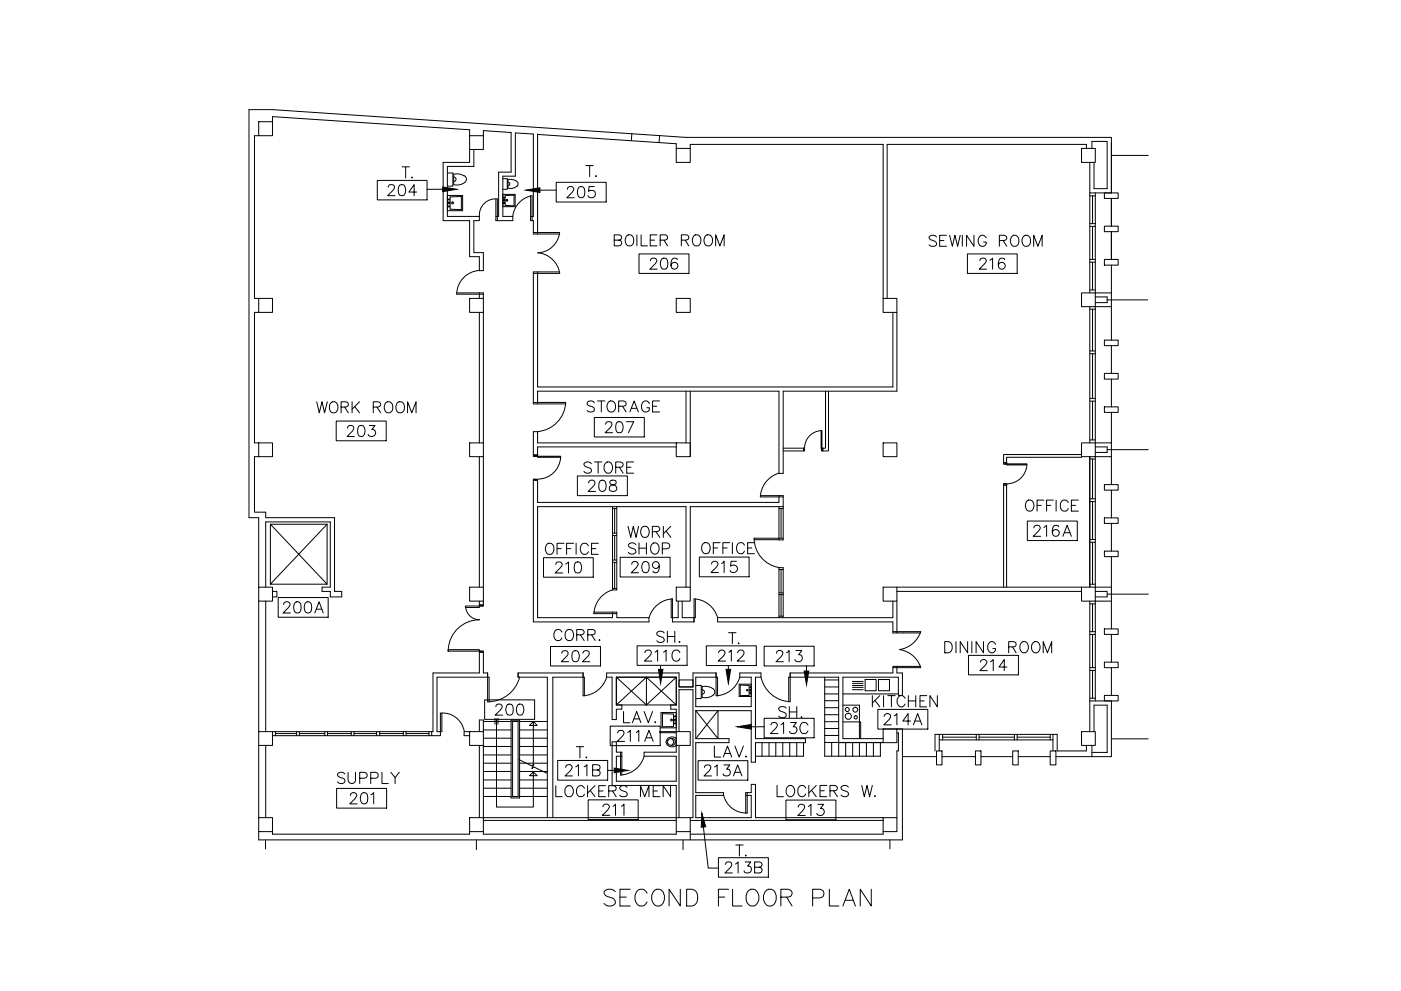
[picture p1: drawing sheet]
<svg xmlns="http://www.w3.org/2000/svg" width="420mm" height="297mm" viewBox="0 0 420 297" stroke-linecap="round" stroke-linejoin="round" font-family="sans-serif">
<!-- layer: 34-2F$0$A-WALL -->
<g fill="none" stroke="#000" stroke-width=".3">
<path d="M81.7 36.5v-1.5l59.1 3.9v1.8M77.6 40.7h-1.3v48.7h1.3M140.8 44.8v3.9h-7.9v17.4h7.9v10.8h3v4.2h1.2v-5.4h-2.9v-9.6h1.7v-1.2h-9.6v-15h7.9v-5.1M145 40.7v-1.5l8.3 .5v11.9h-3.8v13.3h-.8v1.2h5.1v-1.2h-3v-12.1h3.8v-13l5.3 .4v24.7h-.8v1.2h.8v4h7.8M161.2 40.3l41.6 2.8v1.4M161.2 40.2v29.9M207 44.5v-1.2h57.9v46.1M325.8 44.5v-1.2h-59.7v46.1M326.8 48.7v9.1h6.5M327.5 44.5v-2.1h4.5v14.2h-3.9v-7.9M331.2 57.8h4.1v1.7h-4.1zM333.3 42.8v15v-16.6h-127.6l-124-8.3h-7v122.3h2.9v20.8"/>
<path d="M333.3 59.5v8.3M331.2 67.8h4.1v1.6h-4.1zM331.2 77.8h4.1v1.7h-4.1zM333.3 69.4v8.4M77.6 93.6h-1.3v39.2h1.3M143.8 89.4v-1.6h1.2v1.6M143.8 93.6v39.2M145 93.6v39.2M161.2 81.5v34.5h106.6v-22.4M167.7 81.5h-7.8v39.6h1.3v-3.8h72.4v24.6h1.3v-24.6h34.1v-23.7M328.5 87.8h4.8v4.1h-4.8M328.5 89h3.5v1.7h-3.5"/>
<path d="M205.7 117.3v15.5M207 117.3v19.6M331.2 102h4.1v1.6h-4.1zM331.2 111.9h4.1v1.7h-4.1zM77.6 136.9h-1.3v16.6h3.4v1.7h20.6v22.1h2.2v1.6h-3.4v-1.6h-2.5v-1.3h2.5v-19.6h-19.4v19.6M143.8 136.9v39.1M145 136.9v39.1M159.9 136.4h1.3h-1.3M202.8 132.8h-41.6v-3.4h-1.3v7M202.8 134h-41.6v2.4M328.5 132.8h4.8v4.1h-4.8M328.5 134h3.5v1.6h-3.5"/>
<path d="M331.2 122h4.1v1.6h-4.1zM331.2 145.3h4.1v1.6h-4.1zM331.2 155.2h4.1v1.7h-4.1zM81.7 177.3h1.4v1.6h-1.4M205.7 176v-24.1h-44.5v33.2h22.5v-1.6h1.3v1.6h9.6v1.3h-34.7v-42.5h1.3v6.7h72.4v-2h1.3v3.3h-27.9v24.1M269 177.3h55.4M269 176h55.4M328.5 177.3h3.5v1.6h-3.5M328.5 176h4.8v4.2h-4.8M331.2 165.2h4.1v1.6h-4.1zM77.6 180.2v39.1M79.7 180.2v39.1"/>
<path d="M143.8 180.2v1.1h1.2v-1.1M203.4 180.2v4.9h-1.7v1.3h6.4v-1.3h-3.5v-4.9M267.8 180.2v4.9h-52.6v1.3h52.6v3.3h1.2M269 180.2v9.5h2.1M269 199.7h2.1M331.2 198.5h4.1v1.6h-4.1zM331.2 188.5h4.1v1.7h-4.1zM129.9 201.7h13.9v-6.2h1.2v6.2h1.2v1.3h-15.1v16.3h1v1.2h-2.6v-1.2h.4zM140.8 219.3h-1.6v1.2h1.6M143.8 219.3v-3.5h1.2v3.5M202.8 219.3v-6.7h-1.6v-1.3h1.6v-8.3h-18v8.3h1.7v1.3h-1.7v3.1h-1.2v-12.7h-1.7v-1.3h21.7v4.2h4.2v-4.2h6.9v1.3h-6v8.8h16.6v-8.8h-3.4v-1.3h6.3v1.3h-1.6v18.4h14.9v1.2h-14.9v5.8h-1.3v-15.4h-16.6v8.4h9.9v1.2h-9.9v15h8.3v.8h-8.3v6.7h16.6v-6.7h-1.7v-.8h1.7v-2.5h1.3v10h38.3M203.6 219.3v-12.6h4.2v38.4h-.8"/>
<path d="M269 218.5h1.6v33.2h-193v-2.4M269 219.7h.4v5.4h-.4v20M326.8 219.3v-9.2h6.5v16.7h-16.6M328.1 219.3v-7.9h3.9v14.1h-4.5M331.2 208.4h4.1v1.7h-4.1zM77.6 223.4v21.7M79.7 223.4v21.7M143.8 223.4v21.7M145 223.4v21.7h57.8v-9.7h-19.2v-13.1h1.2v3.2h1.7v1.2h-1.7v7.5h18v-7.5h-9.6v-1.2h9.6v-2.1M203.6 223.4v21.7M264.9 221.4h-12.1v-18.4h16.6v5.4h1.2v-6.7h-1.6v-2h-1.2v2h-30.8v1.3h14.5v19.6h13.4M270.6 226.8h10.3"/>
<path d="M280.4 225.1v-5h1.3v5M280.9 225.1h1.6v4.2h-1.6zM282.5 226.8h10M292.5 225.1h1.7v4.2h-1.7zM294.2 226.8h9.5M303.7 225.1h1.7v4.2h-1.7zM305.4 226.8h9.6M315 225.1h1.7v4.2h-1.7zM325.8 223.4v1.7h-8.8v-5h-1.2v5M327.5 223.4v3.4M81.7 249.3v.7h59.1v-.7M145 249.3v.7h57.8v-.7"/>
<path d="M145 245.9h57.8M164.1 245.1v-42.1h-8.7v-1.3h19.5v1.3h-9.1v42.1M207 249.3v2.4M207 245.9h57.9M264.9 249.3v.7h-57.9"/>
</g>
<!-- layer: 34-2F$0$A-WALL-STEEL -->
<g fill="none" stroke="#000" stroke-width=".3">
<path d="M81.7 219.3h47.8M82.6 219.9h6.4M82.6 219.3v1.2M89 219.3v1.2M89.8 219.9h7.6M89.8 219.3v1.2M97.4 219.3v1.2M98.2 219.9h7.1M98.2 219.3v1.2M105.3 219.3v1.2M106.2 219.9h6.8M106.2 219.3v1.2"/>
<path d="M113 219.3v1.2M113.8 219.9h7.2M113.8 219.3v1.2M121 219.3v1.2M121.8 219.9h6.8M121.8 219.3v1.2M128.6 219.3v1.2M81.7 220.5h47.8"/>
</g>
<!-- layer: 34-2F$0$A-GLAZ -->
<g fill="none" stroke="#000" stroke-width=".3">
<path d="M326.8 58.7h1.7M326.8 57.8v30M327.7 58.7v8.3M328.5 57.8v30M326.8 67.9h1.7M326.8 67h1.7M326.8 77.8h1.7M326.8 78.6h1.7M327.7 67.9v9.9M327.7 78.6v8.3M326.8 86.9h1.7M326.8 91.9v40.9"/>
<path d="M326.8 92.7h1.7M327.7 92.7v12.5M328.5 91.9v40.9M326.8 105.2h1.7M326.8 106h1.7M326.8 119.4h1.7M327.7 106v13.4M326.8 136.9v39.1M326.8 120.2h1.7M326.8 137.6h1.7M326.8 131.9h1.7M327.7 120.2v11.7"/>
<path d="M327.7 137.6v11.9M328.5 136.9v39.1M326.8 150.3h1.7M326.8 149.5h1.7M327.7 150.3v11.4M326.8 175.1h1.7M326.8 162.5h1.7M326.8 161.7h1.7M327.7 162.5v12.6M326.8 180.2v29.9M326.8 190.2h1.7M326.8 181h1.7"/>
<path d="M326.8 189.3h1.7M327.7 181v8.3M327.7 190.2v9.9M328.5 180.2v29.9M326.8 209.3h1.7M326.8 200.9h1.7M326.8 200.1h1.7M327.7 200.9v8.4M281.7 220.1h34.1M281.7 221.8h34.1M282.7 221h10.1M282.7 220.1v1.7"/>
<path d="M292.8 220.1v1.7M293.6 221h10.6M293.6 220.1v1.7M304.2 220.1v1.7M305 221h10M305 220.1v1.7M315 220.1v1.7"/>
</g>
<!-- layer: 34-2F$0$A-COLS-CONC -->
<g fill="none" stroke="#000" stroke-width=".3">
<path d="M77.6 36.5h4.1v4.2h-4.1zM140.8 40.7h4.2v4.1h-4.2zM202.8 44.5h4.2v4.2h-4.2zM324.4 44.5h4.1v4.2h-4.1zM77.6 89.4h4.1v4.2h-4.1zM140.8 89.4h4.2v4.2h-4.2zM202.8 89.4h4.2v4.2h-4.2zM264.9 89.4h4.1v4.2h-4.1zM324.4 87.8h4.1v4.1h-4.1zM77.6 132.8h4.1v4.1h-4.1zM140.8 132.8h4.2v4.1h-4.2zM202.8 132.8h4.2v4.1h-4.2z"/>
<path d="M264.9 132.8h4.1v4.1h-4.1zM324.4 132.8h4.1v4.1h-4.1zM77.6 176h4.1v4.2h-4.1zM140.8 176h4.2v4.2h-4.2zM202.8 176h4.2v4.2h-4.2zM264.9 176h4.1v4.2h-4.1zM324.4 176h4.1v4.2h-4.1zM77.6 219.3h4.1v4.1h-4.1zM140.8 219.3h4.2v4.1h-4.2zM202.8 219.3h4.2v4.1h-4.2zM264.9 218.5h4.1v4.1h-4.1zM324.4 219.3h4.1v4.1h-4.1z"/>
<path d="M77.6 245.1h4.1v4.2h-4.1zM140.8 245.1h4.2v4.2h-4.2zM202.8 245.1h4.2v4.2h-4.2zM264.9 245.1h4.1v4.2h-4.1z"/>
</g>
<!-- layer: 34-2F$0$A-FLOR-BLOW -->
<g fill="none" stroke="#000" stroke-width=".3">
<path d="M333.3 59.5v8.3M333.3 69.4v8.4M333.3 79.5v8.3M333.3 91.9v10.1M333.3 103.6v8.3M333.3 113.6v8.4M333.3 123.6v9.2M333.3 136.9v8.4M333.3 146.9v8.3M333.3 156.9v8.3M333.3 166.8v9.2M333.3 180.2v8.3"/>
<path d="M333.3 190.2v8.3M333.3 200.1v8.3"/>
</g>
<!-- layer: 34-2F$0$A-ANNO-TEXS -->
<g fill="none" stroke="#000" stroke-width=".3">
<path d="M120.6 50h2.2M121.7 50v3.4M123.6 53.1v.3l.2-.2M175.7 49.6h2.2M176.8 49.6v3.3M178.7 52.6l-.1 .2h.3M184.2 72l1.9-.2a.76 .76 0 0 0 0-1.3l-1.9-.1v3.3h1.4a.88 .88 0 0 0 .8-.6 .88 .88 0 0 0-.3-1l-.5-.1M187.8 70.8a1.24 1.24 0 0 1 1.4-.4 1.24 1.24 0 0 1 .8 1.3 1.46 1.46 0 0 1-.3 1.6 1.46 1.46 0 0 1-1.6 .3 2.12 2.12 0 0 1-.3-2.8zM191 70.4v3.3M192.3 70.4v3.3h1.9M195 72h1.3M197 70.4h-2v3.3h2"/>
<path d="M198 72l1.9-.2a.76 .76 0 0 0 0-1.3l-1.9-.1v3.3M199.1 72l1.1 1.7M204.3 72l1.9-.2a.76 .76 0 0 0 0-1.3l-1.9-.1v3.3M205.5 72l1.1 1.7M208 70.8a1.24 1.24 0 0 1 1.4-.4 1.24 1.24 0 0 1 .8 1.3 1.46 1.46 0 0 1-.3 1.6 1.46 1.46 0 0 1-1.6 .3 2.12 2.12 0 0 1-.3-2.8zM211.4 70.8a1.24 1.24 0 0 1 1.5-.4 1.24 1.24 0 0 1 .8 1.3 1.46 1.46 0 0 1-.3 1.6 1.46 1.46 0 0 1-1.6 .3 2.12 2.12 0 0 1-.4-2.8zM214.6 73.7v-3.3l1.3 3.3 1.3-3.3v3.3M280.9 71a1.24 1.24 0 0 0-1.2-.5 1.24 1.24 0 0 0-1.1 .8l.3 .5 1.3 .4a.86 .86 0 0 1 .3 1.5 1.62 1.62 0 0 1-1.9-.3M281.8 72.1h1.3M283.8 70.5h-2v3.3h2M284.8 70.5l.8 3.3 .8-3.3 .8 3.3 .8-3.3M288.6 70.5v3.3"/>
<path d="M292.1 70.5v3.3l-2.2-3.3v3.3M295.8 71.3a1.25 1.25 0 0 0-1.4-.8 1.25 1.25 0 0 0-1 1.3 1.46 1.46 0 0 0 .3 1.6 1.46 1.46 0 0 0 1.6 .3l.5-.6v-.5h-.8M299.7 72.1h1.5a.87 .87 0 0 0 .7-.9l-.7-.7h-1.5v3.3M300.9 72.1l1 1.7M303.3 71a1.36 1.36 0 0 1 1.8-.2 1.36 1.36 0 0 1 .5 1.8 1.27 1.27 0 0 1-1.3 1.3 1.27 1.27 0 0 1-1.3-1.3v-.8zM306.8 71a1.36 1.36 0 0 1 1.8-.2 1.36 1.36 0 0 1 .4 1.8 1.27 1.27 0 0 1-1.2 1.3 1.27 1.27 0 0 1-1.3-1.3v-.8zM310 73.8v-3.3l1.3 3.3 1.2-3.3v3.3M95 120.4l.8 3.3 .8-3.3 .7 3.3 .9-3.3M99.1 120.9a1.24 1.24 0 0 1 1.4-.4 1.24 1.24 0 0 1 .8 1.2 1.46 1.46 0 0 1-.3 1.6 1.46 1.46 0 0 1-1.6 .3 2.12 2.12 0 0 1-.3-2.7zM102.3 122l1.8-.2a.76 .76 0 0 0 0-1.2l-1.8-.2v3.3M103.4 122l1.1 1.7M105.6 120.4v3.3"/>
<path d="M106.4 121.8l1.4 1.9M107.8 120.4l-2.2 2.3M111.9 122l1.9-.2a.76 .76 0 0 0 0-1.2l-1.9-.2v3.3M113 122l1.2 1.7M115.6 120.9a1.24 1.24 0 0 1 1.4-.4 1.24 1.24 0 0 1 .8 1.2 1.46 1.46 0 0 1-.3 1.6 1.46 1.46 0 0 1-1.6 .3 2.12 2.12 0 0 1-.3-2.7zM119.1 120.9a1.24 1.24 0 0 1 1.4-.4 1.24 1.24 0 0 1 .8 1.2 1.46 1.46 0 0 1-.3 1.6 1.46 1.46 0 0 1-1.6 .3 2.12 2.12 0 0 1-.3-2.7zM122.2 123.7v-3.3l1.3 3.3 1.3-3.3v3.3M177.3 139a1.24 1.24 0 0 0-1.2-.6 1.24 1.24 0 0 0-1 .9l.7 .6 .9 .3a.77 .77 0 0 1 .6 .6 .77 .77 0 0 1-.3 .8 1.45 1.45 0 0 1-1.9-.3M178.2 120.7a1.18 1.18 0 0 0-1.1-.6 1.18 1.18 0 0 0-1 .9l.6 .6 1 .3a.89 .89 0 0 1 .5 1.1 1.45 1.45 0 0 1-2.1 0M178.3 138.5h2.2M179.2 120.2h2.2M179.4 138.5v3.3"/>
<path d="M180.3 120.2v3.3M181.5 139l.3-.3a1.5 1.5 0 0 1 1.8 .5 1.5 1.5 0 0 1-.1 1.8 1.2 1.2 0 0 1-1.4 .8 1.2 1.2 0 0 1-.9-1.2v-.9zM182.4 120.7a1.36 1.36 0 0 1 1.7-.2 1.36 1.36 0 0 1 .5 1.7 1.27 1.27 0 0 1-1.3 1.3 1.27 1.27 0 0 1-1.3-1.3v-.8zM185.5 121.8l1.9-.2a.78 .78 0 0 0 0-1.2l-1.9-.2v3.3M186.7 121.8l1.1 1.7M188.9 123.5l1.3-3.3 1.2 3.3M189.3 122.4h1.6M190 138.5h-2v3.3h2M194.7 121a1.2 1.2 0 0 0-1.3-.8 1.2 1.2 0 0 0-1 1.2 1.46 1.46 0 0 0 .3 1.6 1.46 1.46 0 0 0 1.6 .4l.4-.7v-.5h-.7M195.7 121.8h1.3M197.8 120.2h-2.1v3.3h2.1M184.7 140.1h1.3a.87 .87 0 0 0 .9-1l-.3-.4-.6-.2h-1.3v3.3"/>
<path d="M185.7 140.1l1.2 1.7M188 140.1h1.2M188.3 157.8l.9 3.3 .7-3.3 .8 3.3 .8-3.3M192.5 158.2a1.24 1.24 0 0 1 1.4-.4 1.24 1.24 0 0 1 .8 1.2 1.46 1.46 0 0 1-.3 1.6 1.46 1.46 0 0 1-1.6 .3 2.12 2.12 0 0 1-.3-2.7zM195.6 159.4l1.9-.2a.76 .76 0 0 0 0-1.3l-1.9-.1v3.3M196.7 159.4l1.2 1.7M198.9 157.8v3.3M199.8 159.2l1.4 1.9M201.2 157.8l-2.3 2.2M307.8 150.3a1.24 1.24 0 0 1 1.5-.4 1.24 1.24 0 0 1 .8 1.3 1.46 1.46 0 0 1-.4 1.6 1.46 1.46 0 0 1-1.5 .3 2.12 2.12 0 0 1-.4-2.8zM311 151.5h1.3M313 149.9h-2v3.3"/>
<path d="M313.9 151.5h1.2M315.9 149.9h-2v3.3M316.7 149.9v3.3M320.4 150.7a1.21 1.21 0 0 0-1.4-.8 1.21 1.21 0 0 0-1 1.3 1.46 1.46 0 0 0 .3 1.6 1.46 1.46 0 0 0 1.6 .3l.5-.7M321.3 151.5h1.3M323.4 149.9h-2.1v3.3h2.1M163.9 163.3a1.24 1.24 0 0 1 1.4-.4 1.24 1.24 0 0 1 .8 1.2 1.46 1.46 0 0 1-.3 1.6 1.46 1.46 0 0 1-1.6 .3 2.12 2.12 0 0 1-.3-2.7zM167.1 164.4h1.2M169.2 162.8h-2.1v3.4M169.9 164.4h1.3M172 162.8h-2.1v3.4M172.8 162.8v3.4"/>
<path d="M176.5 163.6a1.25 1.25 0 0 0-1.5-.8 1.25 1.25 0 0 0-1 1.3 1.46 1.46 0 0 0 .4 1.6 1.46 1.46 0 0 0 1.6 .3l.5-.6M177.4 164.4h1.3M179.4 162.8h-2v3.4h2M190.7 163.2a1.24 1.24 0 0 0-1.2-.5 1.24 1.24 0 0 0-1 .8l.3 .5 1.2 .5a.77 .77 0 0 1 .7 .6 .77 .77 0 0 1-.3 .8 1.45 1.45 0 0 1-1.9-.3M191.6 162.7v3.4M191.6 164.3h2.3M193.9 162.7v3.4M195.4 163.2l.4-.3a1.5 1.5 0 0 1 1.7 .5 1.5 1.5 0 0 1 0 1.9 1.2 1.2 0 0 1-1.4 .8 1.2 1.2 0 0 1-1-1.3v-.8zM198.6 164.5l1.9-.2 .3-.4-.1-.9-.7-.3h-1.4v3.4M210.7 163.1a1.24 1.24 0 0 1 1.5-.4 1.24 1.24 0 0 1 .8 1.2 1.46 1.46 0 0 1-.3 1.6 1.46 1.46 0 0 1-1.6 .3 2.12 2.12 0 0 1-.4-2.7zM213.9 164.2h1.3M216 162.7h-2.1v3.3"/>
<path d="M216.8 164.2h1.3M218.8 162.7h-2v3.3M219.6 162.7v3.3M223.3 163.4a1.21 1.21 0 0 0-1.4-.7 1.21 1.21 0 0 0-1 1.2 1.46 1.46 0 0 0 .3 1.6 1.46 1.46 0 0 0 1.6 .3l.5-.6M224.2 164.2h1.3M226.2 162.7h-2v3.3h2M168.5 189.5a1.25 1.25 0 0 0-1.4-.8 1.25 1.25 0 0 0-1 1.3 1.46 1.46 0 0 0 .3 1.6 1.46 1.46 0 0 0 1.6 .3l.5-.7M169.8 189.1a1.24 1.24 0 0 1 1.4-.4 1.24 1.24 0 0 1 .8 1.3 1.46 1.46 0 0 1-.3 1.6 1.46 1.46 0 0 1-1.6 .3 2.12 2.12 0 0 1-.3-2.8zM173 190.3l1.9-.2a.76 .76 0 0 0 0-1.3l-1.9-.1v3.3M174 190.3l1.2 1.7M176.3 190.3l1.9-.2a.76 .76 0 0 0 0-1.3l-1.9-.1v3.3M177.4 190.3l1.1 1.7"/>
<path d="M179.8 191.7v.3l.2-.1M199.2 189.7a1.22 1.22 0 0 0-1.2-.6 1.22 1.22 0 0 0-1 .9l.6 .7 1 .3a.82 .82 0 0 1 .3 1.4 1.41 1.41 0 0 1-1.9-.3M200.1 189.2v3.4M200.1 190.8h2.3M202.4 189.2v3.4M203.8 192.2v.4l.2-.2M218.5 189.6h2.2M219.6 189.6v3.3M221.5 192.6l-.1 .2h.3M283.3 192.3h1.2a1.82 1.82 0 0 1 1.1 1.7 1.82 1.82 0 0 1-1.1 1.7h-1.2zM286.7 192.3v3.4M290.2 192.3v3.4l-2.2-3.4v3.4"/>
<path d="M291.5 192.3v3.4M295 192.3v3.4l-2.3-3.4v3.4M298.6 193.1a1.2 1.2 0 0 0-1.4-.8 1.2 1.2 0 0 0-1 1.3 1.44 1.44 0 0 0 .3 1.5 1.44 1.44 0 0 0 1.6 .4l.5-.6v-.5h-.9M302.5 193.9l1.9-.1a.78 .78 0 0 0 0-1.3l-1.9-.2v3.4M303.6 193.9l1.1 1.8M306.2 192.8l.3-.3a1.5 1.5 0 0 1 1.8 .5 1.5 1.5 0 0 1-.1 1.9 1.2 1.2 0 0 1-1.4 .8 1.2 1.2 0 0 1-.9-1.3v-.8zM309.7 192.8l.3-.3a1.5 1.5 0 0 1 1.8 .5 1.5 1.5 0 0 1-.1 1.9 1.2 1.2 0 0 1-1.4 .8 1.2 1.2 0 0 1-.9-1.3v-.8zM312.9 195.7v-3.4l1.2 3.4 1.3-3.4v3.4M187 213.3v3.3h1.9M189.7 216.6l1.2-3.3 1.3 3.3M190.2 215.5h1.6M193.2 213.3l1.2 3.3 1.3-3.3"/>
<path d="M196.5 216.3l-.2 .1 .2 .2 .2-.2M235.8 212.3a1.29 1.29 0 0 0-2.3 .3l.4 .5 1.7 .7 .2 .9a1.51 1.51 0 0 1-2.3 0M236.7 211.8v3.3M236.7 213.4h2.2M238.9 211.8v3.3M240.4 214.8l-.2 .2h.3M261.6 208.5v3.4M262.4 210l1.4 1.9M263.8 208.5l-2.2 2.2M265 208.5v3.4M266.2 208.5h2.3M267.3 208.5v3.4"/>
<path d="M271.5 209.3a1.24 1.24 0 0 0-1.4-.8 1.24 1.24 0 0 0-1.1 1.3 1.46 1.46 0 0 0 .4 1.6 1.46 1.46 0 0 0 1.5 .3l.6-.7M272.4 208.5v3.4M272.4 210.1h2.2M274.6 208.5v3.4M275.9 210.1h1.3M277.9 208.5h-2v3.4h2M281.1 208.5v3.4l-2.2-3.4v3.4M103.4 232a1.24 1.24 0 0 0-1.2-.5 1.24 1.24 0 0 0-1 .8l.6 .7 1 .3a.77 .77 0 0 1 .6 .6 .77 .77 0 0 1-.3 .8 1.45 1.45 0 0 1-1.9-.3M104.4 231.5v2.4a1.12 1.12 0 0 0 1.1 1 1.12 1.12 0 0 0 1.1-1v-2.4M107.9 233.3l1.9-.2 .3-.5-.2-.8-.6-.3h-1.4v3.4M111.2 233.3l1.9-.2a.89 .89 0 0 0 .3-1 .89 .89 0 0 0-.8-.6h-1.4v3.4M114.5 231.5v3.4h2"/>
<path d="M117.2 231.5l1.3 1.6 1.3-1.6M118.5 233.1v1.8M166.7 235.5v3.3h1.9M170 235.7a1.5 1.5 0 0 1 1.8 .5 1.5 1.5 0 0 1 0 1.8 1.21 1.21 0 0 1-1.4 .8 1.21 1.21 0 0 1-1-1.2 1.85 1.85 0 0 1 .6-1.9zM172.8 223.8h2.3M173.9 223.8v3.4M175.3 236.3a1.2 1.2 0 0 0-1.4-.8 1.2 1.2 0 0 0-1 1.3 1.46 1.46 0 0 0 .3 1.6 1.46 1.46 0 0 0 1.6 .3l.5-.7M175.8 226.9v.3l.2-.2M176.2 235.5v3.3M177 237l1.4 1.8M178.4 235.5l-2.2 2.2M179.6 237.1h1.2"/>
<path d="M181.6 235.5h-2v3.3h2M182.6 237.1l1.9-.1a.78 .78 0 0 0 0-1.3l-1.9-.2v3.3M183.7 237.1l1.1 1.7M188.1 236a1.24 1.24 0 0 0-1.2-.5 1.24 1.24 0 0 0-1 .8l.6 .7 .9 .3a.77 .77 0 0 1 .7 .6 .77 .77 0 0 1-.3 .8 1.68 1.68 0 0 1-1.9-.3M192.1 238.8v-3.3l1.3 3.3 1.2-3.3v3.3M195.9 237.1h1.3M197.9 235.5h-2v3.3h2M201.1 235.5v3.3l-2.2-3.3v3.3M214.2 223.6v3.3h1.9M216.9 226.9l1.3-3.3 1.2 3.3M217.4 225.8h1.6M220.4 223.6l1.3 3.3 1.2-3.3"/>
<path d="M223.8 226.6l-.2 .2h.3M233 235.4v3.4h1.9M236.1 235.9l.3-.3a1.5 1.5 0 0 1 1.8 .5 1.5 1.5 0 0 1-.1 1.9 1.2 1.2 0 0 1-1.4 .8 1.2 1.2 0 0 1-.9-1.3v-.8zM241.6 236.3a1.2 1.2 0 0 0-1.4-.9 1.2 1.2 0 0 0-.9 1.3 1.46 1.46 0 0 0 .3 1.6 1.46 1.46 0 0 0 1.6 .3l.4-.6M242.6 235.4v3.4M243.4 236.9l1.4 1.9M244.8 235.4l-2.2 2.3M245.9 237h1.3M248 235.4h-2.1v3.4h2.1M248.9 237h1.4a.87 .87 0 0 0 .8-.9l-.3-.5-.5-.2h-1.4v3.4M250 237l1.1 1.8M254.4 235.9a1.24 1.24 0 0 0-1.2-.5 1.24 1.24 0 0 0-1 .9l.6 .6 1 .3a.77 .77 0 0 1 .6 .6 .77 .77 0 0 1-.3 .8 1.45 1.45 0 0 1-1.9-.3"/>
<path d="M258.4 235.4l.8 3.4 .8-3.4 .8 3.4 .8-3.4M262.4 238.5v.3l.2-.2M220.7 253.3h2.2M221.7 253.3v3.3M223.6 256.3l-.1 .1h.3"/>
</g>
<!-- layer: 34-2F$0$A-FLOR-GRID -->
<path d="M333.3 46.6h11.1M332 89.9h12.2M332 134.8h12.4M332 178.1h12.4M333.3 221.5h11.1M79.6 251.7v2.8M142.9 251.7v3M204.8 251.7v3M266.9 251.7v2.7" fill="none" stroke="#000" stroke-width=".3"/>
<!-- layer: 34-2F$0$A-DOOR -->
<g fill="none" stroke="#000" stroke-width=".3">
<path d="M148.7 59.7v5.2M149.2 59.7v6.4M149.2 59.6a4.9 4.9 0 0 0-5.4 5.3M159.1 58.7v6.2M159.6 58.6a7.1 7.1 0 0 0-5.8 6.3M159.6 58.7v7.4M159.9 69.7h7.9M161.2 75.8a7.3 7.3 0 0 1 6.7 6.1M167.8 69.7a6.9 6.9 0 0 1-6.6 6.1M137 87.8h6.8M143.8 81.1a7.2 7.2 0 0 0-6.8 7.1h8M159.9 82h7.9"/>
<path d="M159.9 120.6h9.8a9.2 9.2 0 0 1-8.4 8.8M159.9 136.4h1.3v.4h-1.3zM161.2 136.8h6.9v.3h-6.9zM161.2 121.1h8.5M168.1 137.1a6.9 6.9 0 0 1-6.8 6.5M241 134.3h.2l.1 .9h-.3zM246.2 129.1h.3v5.2h-.3zM246.3 129.1a5.2 5.2 0 0 0-5 5.2M246.5 134.3h.3v.9h-.4zM301 138.7h.9v.3l-.9 .2zM301.9 139h6.1v.4h-6.1zM308 139.3a6 6 0 0 1-6 5.7"/>
<path d="M159.9 143.6l1.3 .1v.2h-1.3zM228 148.9h6.9M228 148.6h5.6M233.7 141.8a7.8 7.8 0 0 0-5.7 7.1M301 144.9l.9 .1v.4h-.9zM183.7 176.8a7.8 7.8 0 0 0-5.6 7.1M201.3 179.5v5.6h.4v-5.6M201.7 179.5a7.8 7.8 0 0 0-7 5.6M208.1 179.5a7.8 7.8 0 0 1 7.1 5.6M208.1 179.5v6.9M208.5 179.5v5.6h-.4M226.1 161.8h7.5"/>
<path d="M226.1 161.3h7.5M226.2 161.3a8.9 8.9 0 0 0 7.5 8.8M134.4 194.7h9.4v.5h-9.4zM139.6 181.6h4.2v.5h-4.2zM139.7 182.1a4.2 4.2 0 0 0 4.1 3.7 9.4 9.4 0 0 0-9.4 8.9M143.8 195.2l1.2-.1v.4h-1.2zM143.8 181.3h1.2v.4l-1.2-.1zM178 183.9h7M178 183.5h5.7M267.8 189.3h8.3M271.1 199.7h5M271.1 189.7h5"/>
<path d="M276.1 189.3a7.9 7.9 0 0 1-6.4 5.4 8 8 0 0 1 6.4 5.4M132.5 213.8v5.5h-.4v-5.6a6.6 6.6 0 0 1 7.1 5.6M146.2 203h.5v7.4M146.2 201.7v8.7M155.8 202.9a9.8 9.8 0 0 1-9.5 7.4M174.9 201.7v6.9a7.8 7.8 0 0 0 7-5.7M174.9 203h.4v5.6M214.7 201.7v6.9M214.7 203h.5v5.6M221.9 202.9a7.8 7.8 0 0 1-7.1 5.7M228.2 203a9.4 9.4 0 0 0 8.8 7.3M237 203h-.5v7.3"/>
<path d="M237 201.7v8.6M267.8 200.1h8.3M186.1 225.5v6.8M186.5 226.7v5.6M193.2 226.7a7.8 7.8 0 0 1-7.1 5.6M217 238.4a6.9 6.9 0 0 0 7.1 5.3M223.6 238.4v5.3M224.1 237.6v6.1"/>
</g>
<!-- layer: 34-2F$0$A-FLOR-PFIX -->
<g fill="none" stroke="#000" stroke-width=".3">
<path d="M134.2 51.9h1.6v3.9h-1.6M134.2 58.6h4.5v4.6h-4.5zM135 59l3.4-.1v3.9l-3.4-.1zM136.1 53.1a.67 .67 0 0 1 .7 .6 .67 .67 0 0 1-.7 .7M139.2 52.7l-1.5-.5h-1.6v3.1l1.7 .1 1.6-.7M139.2 52.7a1.17 1.17 0 0 1 .2 2M150.8 53.6h1.3v3.1h-1.3M150.8 58.3h3.7v3.6h-3.7zM151.5 58.6l2.7-.1v3.2l-2.7-.1zM152.3 53.9a2.48 2.48 0 0 1 3.1 1.1 2.25 2.25 0 0 1-3.1 1.4M152.3 53.9v2.5M152.3 54.6a.54 .54 0 0 1 .6 .5 .54 .54 0 0 1-.6 .6"/>
<path d="M184.8 203h18v8.3M193.9 211.3l-9.1-8.3v8.3h18M193.9 203l8.9 8.3M193.9 203v8.3M193.9 203l-9.1 8.3M198.2 213.6h4.6v4.6h-4.6zM198.7 213.9l3.3 .1v3.8h-3.3zM202.8 203l-8.9 8.3M208.7 205.5h1.6v3.9h-1.6M208.7 213l6.6 8.4v-8.4l-6.6 8.4M210.6 206.7a.67 .67 0 0 1 .7 .7 .67 .67 0 0 1-.7 .7M210.6 205.8a3.1 3.1 0 0 1 3.8 1.5 2.24 2.24 0 0 1-2.7 1.8l-1.1-.1v-3.1"/>
<path d="M221.7 205.1h3.6v3.7h-3.6zM222 205.3l2.7 .2v2.9l-2.7 .1zM199.8 222.4a1.85 1.85 0 0 0 2.9 1.2M200.2 221.5l-.4 .9M200.3 221.9v1M200.3 221.9a1.12 1.12 0 0 1 1.4-.7 1.12 1.12 0 0 1 .7 1.4 1.12 1.12 0 0 1-1.3 .8l-.8-.5M201.5 221.5a1.03 1.03 0 0 1 0 1.8M202.7 221.2v2.3M202.7 221.2l-1.3-.3-1.2 .5"/>
<circle cx="134.6" cy="59.8" r=".16"/>
<circle cx="151.2" cy="59.2" r=".16"/>
<circle cx="134.6" cy="61.9" r=".16"/>
<circle cx="134.6" cy="60.8" r=".29"/>
<circle cx="135.7" cy="60.8" r=".29"/>
<circle cx="151.2" cy="60.9" r=".16"/>
<circle cx="151.2" cy="60.1" r=".22"/>
<circle cx="152" cy="60.1" r=".22"/>
<circle cx="201.4" cy="215.8" r=".29"/>
<circle cx="202.5" cy="214.8" r=".16"/>
<circle cx="202.5" cy="216.9" r=".16"/>
<circle cx="202.5" cy="215.8" r=".29"/>
<circle cx="224.1" cy="206.9" r=".22"/>
<circle cx="225" cy="207.7" r=".16"/>
<circle cx="225" cy="206" r=".16"/>
<circle cx="225" cy="206.9" r=".22"/>
</g>
<!-- layer: 34-2F$0$A-GLAZ-FULL -->
<g fill="none" stroke="#000" stroke-width=".3">
<path d="M183.7 152.4h1.3M183.7 159.8h1.3M183.7 151.9v24.9h1.3v-24.9M184.3 152.4v7.4M233.6 152.4h1.3M233.6 151.9v9.9h1.3v-9.9M234.2 152.4v8.9M183.7 160.5h1.3M183.7 176.4h1.3M183.7 168.6h1.3M183.7 167.9h1.3M184.3 160.5v7.4"/>
<path d="M184.3 168.6v7.8M233.6 177.7h1.3M233.6 178.2h1.3M233.6 170.7h1.3M233.6 161.3h1.3M234.2 170.7v7M234.2 178.2v6.5M233.6 185.1v-14.9h1.3v14.9M233.6 184.7h1.3"/>
</g>
<!-- layer: 34-2F$0$A-FLOR-EVTR -->
<path d="M81.1 157.1h17M98.1 157.1l-17 18v-18l17 18h-17M98.1 157.1v18" fill="none" stroke="#000" stroke-width=".3"/>
<!-- layer: 34-2F$0$A-FLOR-WDWK -->
<g fill="none" stroke="#000" stroke-width=".3">
<path d="M247.3 203v23.7h16.7v-4.2M247.3 218.3h4.2M247.3 210h4.2M247.3 205.9h4.2M247.3 214.2h4.2M247.3 208h4.2M247.3 212.1h4.2M247.3 216.3h4.2M247.3 203.8h4.2M252.8 216.4h5.3v5M228.5 222.6v4.1M230.6 222.6v4.1"/>
<path d="M232.7 222.6v4.1M234.8 222.6v4.1M236.8 222.6v4.1M238.9 222.6v4.1M241 222.6v4.1h-14.4M247.3 222.5h17.6M247.3 220.4h4.2M249.4 222.5v4.2M251.5 222.5v4.2M253.6 222.5v4.2M255.7 222.5v4.2M257.7 222.5v4.2"/>
<path d="M259.8 222.5v4.2M261.9 222.5v4.2"/>
</g>
<!-- layer: 34-2F$0$A-FLOR-STHR -->
<path d="M153.3 215.9h2.5v23.3h-2.5zM153.7 216.3h1.7v22.4h-1.7z" fill="none" stroke="#000" stroke-width=".3"/>
<!-- layer: 34-2F$0$A-FLOR-STRS -->
<g fill="none" stroke="#000" stroke-width=".3">
<path d="M145 218.8h8.3M145 216.3h8.3M155.4 201.7v1.3M155.8 218.8h8.3M155.8 216.3h8.3M145 223.7h8.3M145 226.3h8.3M145 231.2h8.3M145 233.8h8.3M145 236.3h8.3M145 238.7h8.3M145 228.8h8.3"/>
<path d="M145 221.3h8.3M155.8 223.7h8.3M155.8 226.3h8.3M155.8 231.2h8.3M155.8 233.8h8.3M155.8 236.3h8.3M155.8 238.7h8.3M155.8 228.8h8.3M155.8 221.3h8.3"/>
</g>
<!-- layer: 34-2F$0$RANGE -->
<g fill="none" stroke="#000" stroke-width=".3">
<path d="M252.8 211.4h4.9v10"/>
<circle cx="254.1" cy="212.7" r=".6"/>
<circle cx="254.4" cy="214.7" r=".92"/>
<circle cx="256.5" cy="212.7" r=".73"/>
<circle cx="256.6" cy="215" r=".48"/>
</g>
<!-- layer: 34-2F$0$A-SINKTUB -->
<path d="M252.8 208h16.6M255.6 204.3h3.3M255.6 204.8h3.3M255.6 206h3.3M255.6 205.5h3.3M255.6 206.7h3.3M259.5 203.7h3.3v3.3h-3.3zM263.5 203.7h3.3v3.3h-3.3z" fill="none" stroke="#000" stroke-width=".3"/>
<!-- layer: 34-2F$0$A-WALL-PRHT -->
<path d="M247.6 117.3v17h-.8v.9h1.7v-17.9M234.9 134.3h6.1v.9h-6.1M324.4 136.2h-23.3l-.1 2.5h.9v-1.6h22.5M301 176v-30.6h.9v30.6M202.8 219.3h-4.9v.3h4.9" fill="none" stroke="#000" stroke-width=".3"/>
<!-- layer: 34-2F$0$A-FLOR-FIXT -->
<path d="M203.6 203.8h4.2v2.1h-4.2z" fill="none" stroke="#000" stroke-width=".3"/>
<!-- layer: 34-2F$0$A-EQPM-FIXD -->
<path d="M189.5 40.1l-.2 2M197.8 40.6l-.1 2.1" fill="none" stroke="#000" stroke-width=".3"/>
<!-- layer: 34-2F$0$A-ANNO-TEXM -->
<g fill="none" stroke="#000" stroke-width=".3">
<path d="M184.5 267.2a2.26 2.26 0 0 0-3.3 0 1.38 1.38 0 0 0 .9 1.5l1.5 .4a1.24 1.24 0 0 1 .4 2.2 2.21 2.21 0 0 1-2.8-.5M185.9 268.9h1.9M189 266.5h-3.1v5.1h3.1M194 267.8a1.86 1.86 0 0 0-2.1-1.3 1.86 1.86 0 0 0-1.5 1.9 2.37 2.37 0 0 0 2.4 3.2l1.2-1.2M196 267.2a1.68 1.68 0 0 1 1.6-.7 1.68 1.68 0 0 1 1.4 1.3 2.89 2.89 0 0 1-1.1 3.8 2.45 2.45 0 0 1-2.3-1.3 2.45 2.45 0 0 1 .1-2.5zM204 266.5v5.1l-3.3-5.1v5.1M205.9 266.5h1.7a2.69 2.69 0 0 1 1.2 4.3l-.5 .5-.7 .3h-1.7zM215.4 268.9h2M218.5 266.5h-3.1v5.1M219.7 266.5v5.1h2.9M224.2 267.2a1.87 1.87 0 0 1 2.1-.6 1.87 1.87 0 0 1 1.3 1.8 2.37 2.37 0 0 1-2.4 3.2 2.9 2.9 0 0 1-1-4.4zM229.5 267.2a1.68 1.68 0 0 1 1.7-.7 1.68 1.68 0 0 1 1.3 1.3 2.89 2.89 0 0 1-1.1 3.8 2.45 2.45 0 0 1-2.3-1.3 2.45 2.45 0 0 1 .1-2.5z"/>
<path d="M234.2 268.9l2.8-.2a1.13 1.13 0 0 0 0-1.9l-.7-.3h-2.1v5.1M235.9 268.9l1.6 2.7M243.7 269.1h2.2a1.3 1.3 0 0 0 1.2-1.3 1.3 1.3 0 0 0-1.2-1.3h-2.2v5.1M248.7 266.5v5.1h2.9M252.8 271.6l1.9-5.1 1.8 5.1M253.5 269.8h2.3M261.3 266.5v5.1l-3.3-5.1v5.1"/>
</g>
<!-- layer: 34-2F$0$A-FLOR-IDEN -->
<g fill="none" stroke="#000" stroke-width=".3">
<path d="M113.1 54.1h15v5.8h-15zM116.4 56.1l.3-.6a1.16 1.16 0 0 1 1.5 .2 1.08 1.08 0 0 1-.4 1.4l-1.5 1.5h2.2M119.9 55.5a1.11 1.11 0 0 1 1.6 .5 2.53 2.53 0 0 1-.3 2.5 1.14 1.14 0 0 1-1.6-.5 3 3 0 0 1 .3-2.5zM125 57.6h-2.4l1.6-2.3v3.3M166.8 54.6h15v6h-15zM170.2 56.7l.1-.5a1.07 1.07 0 0 1 1.5-.1 .69 .69 0 0 1 .1 1.1l-1.9 2.1h2.2M173.7 56.1a1.05 1.05 0 0 1 1.6 .5 3 3 0 0 1-.4 2.5 1.03 1.03 0 0 1-1.6-.5 2.53 2.53 0 0 1 .4-2.5zM178.2 55.9h-1.6l-.1 1.5a1.17 1.17 0 0 1 1.8 0 1.17 1.17 0 0 1-.3 1.7 1.17 1.17 0 0 1-1.7-.5M191.6 76.1h15v5.9h-15zM195.1 78.1l.1-.4a1.16 1.16 0 0 1 1.5-.2 .77 .77 0 0 1 .1 1.1l-1.9 2.1h2.2M198.6 77.5a1.14 1.14 0 0 1 1.5 .5 3 3 0 0 1-.3 2.6 1.11 1.11 0 0 1-1.6-.6 2.53 2.53 0 0 1 .4-2.5zM203.1 77.8a1.02 1.02 0 0 0-1.4-.3 1.96 1.96 0 0 0 .5 3.2 1.03 1.03 0 0 0 1.1-1 1.03 1.03 0 0 0-1-1.1 1.03 1.03 0 0 0-1.1 1"/>
<path d="M290.1 76.1h14.9v5.9h-14.9zM293.9 78.1l.1-.4a1.16 1.16 0 0 1 1.5-.2 .77 .77 0 0 1 .1 1.1l-1.9 2.1h2.2M296.9 78l.8-.6v3.3M301.3 77.8a1.02 1.02 0 0 0-1.4-.3 1.96 1.96 0 0 0 .4 3.2 1.03 1.03 0 0 0 1.2-1 1.03 1.03 0 0 0-1-1.1 1.03 1.03 0 0 0-1.1 1M100.8 126.2h15v5.9h-15zM104.2 128.3l.3-.6a1.16 1.16 0 0 1 1.5 .2 1.1 1.1 0 0 1-.3 1.4l-1.6 1.5h2.2M107.7 127.7a1.11 1.11 0 0 1 1.6 .5 1.67 1.67 0 0 1-1.1 2.6 1.46 1.46 0 0 1-1-1.9zM110.7 127.5h1.8l-1 1.2a1.12 1.12 0 0 1 1.1 1.6 1.12 1.12 0 0 1-1.9 .4l-.3-.5M178.2 125.1h15v5.9h-15zM181.6 127.2l.3-.7a1.16 1.16 0 0 1 1.5 .2 1.08 1.08 0 0 1-.3 1.4l-1.6 1.6h2.2M185.1 126.5a1.11 1.11 0 0 1 1.6 .5 2.53 2.53 0 0 1-.3 2.6 1.14 1.14 0 0 1-1.6-.5 3 3 0 0 1 .3-2.6zM187.8 126.4h2.2l-1.5 3.3"/>
<path d="M173.2 142.7h14.9v5.9h-14.9zM176.5 144.8l.3-.7a1.07 1.07 0 0 1 1.5 .1 1.17 1.17 0 0 1-.3 1.5l-1.6 1.6h2.2M180 144.1a1.03 1.03 0 0 1 1.6 .5 2.13 2.13 0 0 1-.8 2.7h-.3a1.46 1.46 0 0 1-.9-1.9l.1-.8zM183.1 144.1l-.2 .7 .5 .4a1.42 1.42 0 0 1 1.6 1.5 1.16 1.16 0 0 1-1.4 .6 1.16 1.16 0 0 1-.9-1.2 1.46 1.46 0 0 1 1.6-.9 .68 .68 0 0 0 .4-1.1l-.6-.2zM308.1 156.2h15v5.8h-15zM310.1 158.2l.1-.4a1.16 1.16 0 0 1 1.5-.2 .77 .77 0 0 1 .1 1.1l-1.9 2.1h2.2M313 158.1l.9-.6v3.3M317.5 157.9a1.02 1.02 0 0 0-1.4-.3 1.96 1.96 0 0 0 .4 3.2 1.03 1.03 0 0 0 1.2-1 1.03 1.03 0 0 0-1-1.1 1.03 1.03 0 0 0-1.1 1M319.3 159.7h1.6M83.4 179.1h15v5.9h-15zM163 167.2h14.9v5.8h-14.9zM166.7 169.2l.1-.4a1.16 1.16 0 0 1 1.5-.2 .77 .77 0 0 1 .1 1.1l-1.9 2h2.2"/>
<path d="M169.7 169.1l.8-.7v3.3M172.6 168.6a1.11 1.11 0 0 1 1.6 .5 2.53 2.53 0 0 1-.3 2.5 1.14 1.14 0 0 1-1.6-.5 3 3 0 0 1 .3-2.5zM186 167h15v5.9h-15zM189.5 169.1l.1-.5a1.07 1.07 0 0 1 1.5-.1 .69 .69 0 0 1 .1 1.1l-1.9 2.1h2.2M193 168.5a1.05 1.05 0 0 1 1.6 .4 3 3 0 0 1-.4 2.6 1.03 1.03 0 0 1-1.5-.5 2.53 2.53 0 0 1 .3-2.5zM197.7 169.5a1.05 1.05 0 0 1-1.4 .9 1.05 1.05 0 0 1-.5-1.6 1.05 1.05 0 0 1 1.7 0 2.26 2.26 0 0 1-.7 2.9l-.8-.2-.2-.3M209.7 167h15v5.9h-15zM213.4 169.1l.1-.5a1.07 1.07 0 0 1 1.5-.2 .69 .69 0 0 1 .1 1.1l-1.9 2.1h2.2M216.4 168.9l.8-.7v3.4M220.8 168.2h-1.5l-.2 1.5a1.19 1.19 0 0 1 1.8-.1 1.19 1.19 0 0 1-.2 1.8 1.19 1.19 0 0 1-1.8-.4M318.8 160.8l1.2-3.3 1.3 3.3M85.1 181.2l.1-.5a1.07 1.07 0 0 1 1.5-.1 .69 .69 0 0 1 .1 1l-1.9 2.1h2.2"/>
<path d="M88.6 180.6a1.05 1.05 0 0 1 1.6 .4 3 3 0 0 1-.4 2.6 1.03 1.03 0 0 1-1.5-.5 2.53 2.53 0 0 1 .3-2.5zM91.8 180.6a1.05 1.05 0 0 1 1.5 .4 3 3 0 0 1-.3 2.6 1.03 1.03 0 0 1-1.6-.5 2.53 2.53 0 0 1 .4-2.5zM94.4 183.7l1.3-3.3 1.3 3.3M94.9 182.6h1.6M165.1 193.8h15v5.8h-15zM168.5 195.8l.3-.6a1.16 1.16 0 0 1 1.4 .2 1.08 1.08 0 0 1-.3 1.4l-1.6 1.5h2.3M172 195.2a1.11 1.11 0 0 1 1.5 .5 2.53 2.53 0 0 1-.3 2.5 1.14 1.14 0 0 1-1.6-.5 3 3 0 0 1 .4-2.5zM174.8 195.8l.3-.6a1.16 1.16 0 0 1 1.5 .2 1.08 1.08 0 0 1-.3 1.4l-1.6 1.5h2.2M191.1 193.6h15v5.8h-15zM193.4 195.6l.3-.6a1.16 1.16 0 0 1 1.5 .2 1.08 1.08 0 0 1-.3 1.4l-1.6 1.6h2.2M196.5 195.5l.7-.6v3.3M199 195.5l.8-.6v3.3"/>
<path d="M203.9 195.6a1.21 1.21 0 0 0-1.4-.7 1.21 1.21 0 0 0-1 1.2 1.46 1.46 0 0 0 .4 1.6 1.46 1.46 0 0 0 1.5 .3l.5-.6M211.8 193.6h15v5.9h-15zM215.5 195.7l.3-.7a1.07 1.07 0 0 1 1.5 .2 1.17 1.17 0 0 1-.3 1.4l-1.6 1.6h2.2M218.6 195.5l.7-.6v3.3M221.2 195.7l.3-.7a1.07 1.07 0 0 1 1.5 .2 1.17 1.17 0 0 1-.3 1.4l-1.6 1.6h2.2M229.2 193.7h15v5.9h-15zM232.8 195.8l.4-.6a1.07 1.07 0 0 1 1.4 .1 1.17 1.17 0 0 1-.3 1.5l-1.6 1.5h2.2M235.9 195.6l.8-.6v3.3M238.7 195h1.8l-1 1.3a1.08 1.08 0 0 1 1.1 1.2 1.08 1.08 0 0 1-1.4 .8l-.5-.1-.3-.5M290.4 196.4h15v5.9h-15zM294.1 198.5l.1-.5a1.07 1.07 0 0 1 1.4-.1 .69 .69 0 0 1 .2 1.1l-1.9 2h2.2M297 198.3l.9-.6v3.3"/>
<path d="M302 199.9h-2.4l1.6-2.2v3.3M145.3 209.8h15v5.8h-15zM148.7 211.8l.1-.4a1.16 1.16 0 0 1 1.5-.2 .77 .77 0 0 1 .1 1.1l-1.9 2h2.2M152.2 211.2a1.14 1.14 0 0 1 1.6 .5 3 3 0 0 1-.3 2.5 1.11 1.11 0 0 1-1.6-.5 2.53 2.53 0 0 1 .3-2.5zM155.4 211.2a1.06 1.06 0 0 1 1.5 .5 2.53 2.53 0 0 1-.3 2.5 1.06 1.06 0 0 1-1.5-.5 2.53 2.53 0 0 1 .3-2.5zM183 217.6h15v5.9h-15zM185.2 219.7l.3-.7a1.16 1.16 0 0 1 1.5 .2 1.08 1.08 0 0 1-.3 1.4l-1.6 1.6h2.2M188.3 219.6l.7-.7v3.3M190.8 219.6l.8-.7v3.3M229.2 215.3h15v5.8h-15zM231.2 217.3l.3-.6a1.16 1.16 0 0 1 1.5 .2 1.08 1.08 0 0 1-.3 1.4l-1.6 1.6h2.2M234.2 217.2l.8-.6v3.3"/>
<path d="M237.1 216.6h1.7l-.9 1.2a1.07 1.07 0 0 1 1.1 1.3 1.07 1.07 0 0 1-1.5 .8l-.4-.2-.3-.5M242.3 217.3a1.25 1.25 0 0 0-1.4-.7 1.25 1.25 0 0 0-1 1.2 1.46 1.46 0 0 0 .3 1.6 1.46 1.46 0 0 0 1.6 .3l.5-.6M263.3 212.6h14.9v5.9h-14.9zM265.2 214.7l.3-.6a1.07 1.07 0 0 1 1.4 .1 1.17 1.17 0 0 1-.3 1.5l-1.6 1.6h2.3M268.2 214.5l.8-.6v3.4M273.1 216.1h-2.3l1.5-2.2v3.4M273.9 217.3l1.3-3.4 1.3 3.4M274.4 216.1h1.6M101 236.3h14.9v5.9h-14.9zM105.1 238.4l.1-.5a1.07 1.07 0 0 1 1.5-.1 .69 .69 0 0 1 .1 1.1l-1.9 2.1h2.2M108.6 237.8a1.05 1.05 0 0 1 1.6 .4 3 3 0 0 1-.4 2.6 1.03 1.03 0 0 1-1.5-.5 2.53 2.53 0 0 1 .3-2.5zM111.2 238.2l.9-.6v3.4"/>
<path d="M167.3 227.9h14.9v5.9h-14.9zM169.7 230l.1-.5a1.07 1.07 0 0 1 1.5-.1 .69 .69 0 0 1 .1 1.1l-1.9 2.1h2.2M172.6 229.8l.9-.6v3.4M175.2 229.8l.8-.6v3.4M176.4 239.7h15v6h-15zM177.7 230.8l1.9-.1a.78 .78 0 0 0 0-1.3l-1.9-.2v3.4l1.9-.2a.89 .89 0 0 0 .4-1 .89 .89 0 0 0-.8-.6M193.4 222.2l1.2-3.3 1.3 3.3M193.8 221.1h1.6M209.4 228h14.9v5.8h-14.9zM211.3 230l.3-.6a1.16 1.16 0 0 1 1.4 .2 1.08 1.08 0 0 1-.3 1.4l-1.6 1.6h2.3M214.3 229.9l.8-.6v3.3M217.1 229.3h1.8l-1 1.2a1.05 1.05 0 0 1 1.1 1.3 1.05 1.05 0 0 1-1.4 .8l-.5-.2-.3-.5"/>
<path d="M220 232.6l1.2-3.3 1.3 3.3M220.5 231.5h1.6M235.7 239.8h15v5.9h-15zM180.8 241.8l.2-.5a1.07 1.07 0 0 1 1.4-.1 .69 .69 0 0 1 .2 1.1l-1.9 2.1h2.2M183.8 241.7l.8-.7v3.4M186.4 241.7l.7-.7v3.4M215.4 257.1h15v5.8h-15zM217.5 259.1l.4-.6a1.16 1.16 0 0 1 1.4 .2 1.08 1.08 0 0 1-.3 1.4l-1.6 1.6h2.2M220.6 259l.8-.6v3.3M223.4 258.4h1.8l-1 1.2a1.07 1.07 0 0 1 1.2 1.2 1.07 1.07 0 0 1-1.5 .9l-.5-.2-.3-.5M226.3 259.9l1.9-.1a.76 .76 0 0 0 0-1.3l-1.9-.1v3.3h1.4a.88 .88 0 0 0 .8-.7 .88 .88 0 0 0-.3-.9l-.5-.2M239.4 241.9l.3-.6a1.07 1.07 0 0 1 1.5 .1 1.17 1.17 0 0 1-.4 1.5l-1.5 1.5h2.2"/>
<path d="M242.4 241.7l.8-.6v3.3M245.3 241.1h1.7l-.9 1.3a1.12 1.12 0 0 1 1 1.5 1.12 1.12 0 0 1-1.8 .4l-.3-.5"/>
</g>
<!-- layer: 34-2F$0$A-ANNO-LEDR -->
<path d="M132.8 56l4.2 .7-4.2 .7zM157.7 57l4.2-.7v1.4zM197.5 200.6h1.3l-.7 4.2zM217.7 200.6h1.4l-.7 4.2zM221.1 217.8l4.2-.7v1.4zM241.2 201.1h1.4l-.7 4.2zM184.2 230.2l4.1 .7-4.1 .7zM210.5 243.7l1.1 4.1-1.3 .1z" fill="#000" stroke="#000" stroke-width=".3"/>
<path d="M128 56.7h4.8M161.9 57h4.9M198.1 199.6v1M218.4 199.6v1M241.9 199.5v1.6M225.3 217.8h3.9M182.3 230.9h1.9M210.9 247.9l1.5 12.3h2.9" fill="none" stroke="#000" stroke-width=".3"/>
<!-- layer: 34-2F$0$A-FLOR-STRS-LDER -->
<path d="M148.5 215.3v1.8M148.9 215.5v26.4h11v-10.5l1.2 1.1h-2.3l1.1-1.1M149.3 215.3v1.8M159.9 216.3l-1.1 1.2h2.3l-1.2-1.2v12.5" fill="none" stroke="#000" stroke-width=".3"/>
<!-- layer: 34-2F$0$A-FLOR-STCT -->
<path d="M155.6 227.7l3.8 1.8 .7-.4-.6 1.2 .6-.4 3.8 1.8" fill="none" stroke="#000" stroke-width=".3"/>
</svg>
